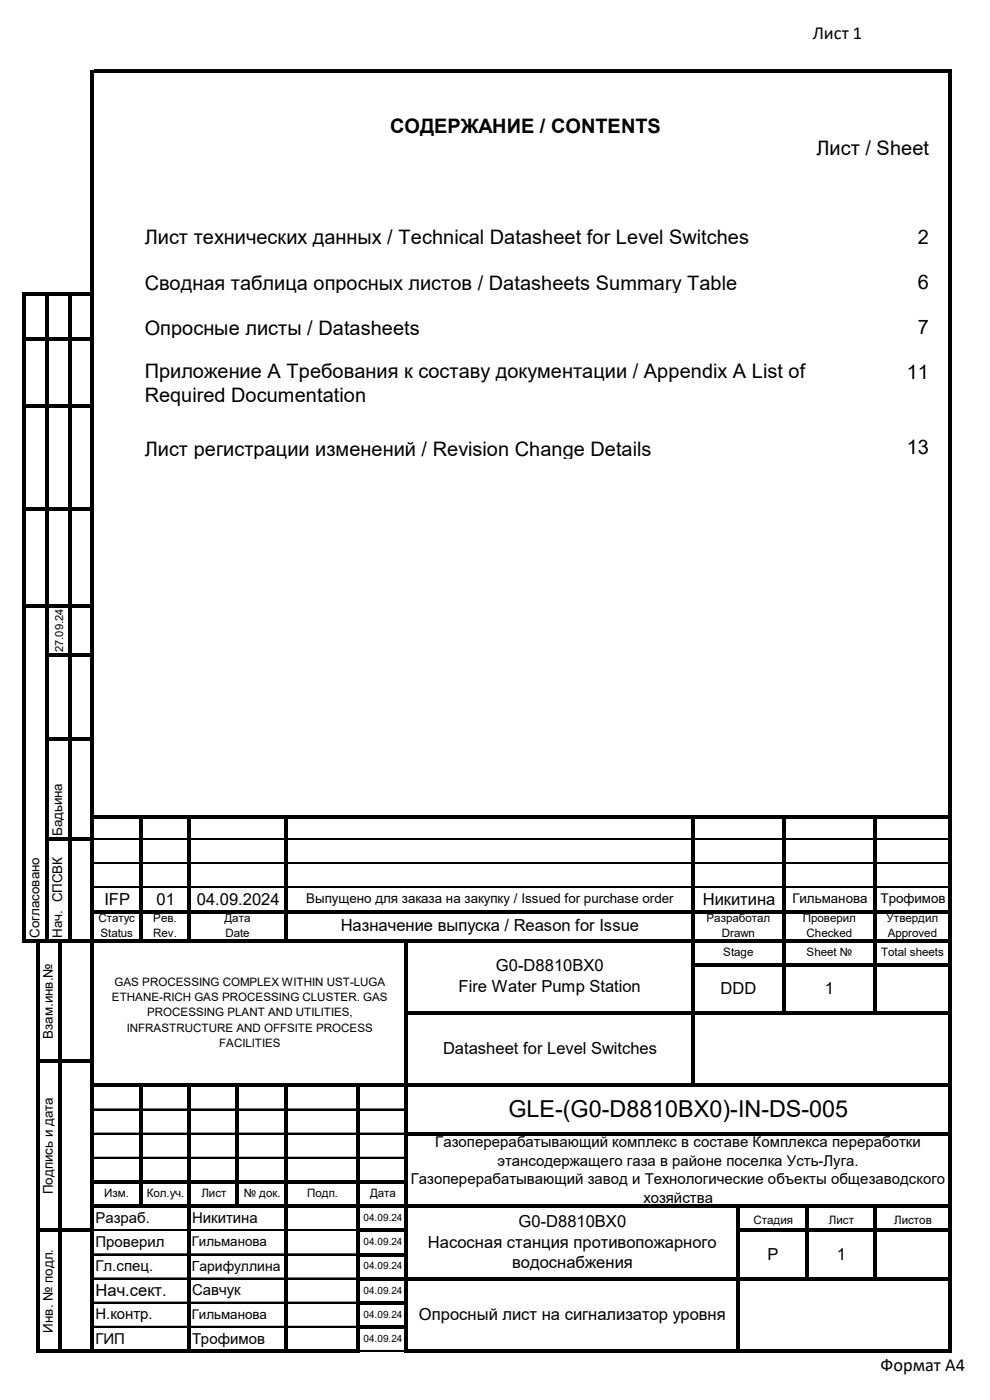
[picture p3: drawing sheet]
<svg xmlns="http://www.w3.org/2000/svg" width="210mm" height="297mm" viewBox="0 0 210 297" stroke-linecap="round" stroke-linejoin="round" font-family="sans-serif">
<defs><g id="words">
<text font-size="5" x="107.8" y="237">GLE-(G0-D8810BX0)-IN-DS-005</text>
<g font-size="4.2">
<text x="82.8" y="28.3">СОДЕРЖАНИЕ / CONTENTS</text>
<text x="173.2" y="32.9">Лист / Sheet</text>
<text x="30.7" y="51.7">Лист технических данных / Technical Datasheet for Level Switches</text>
<text x="194.7" y="51.7">2</text>
<text x="30.7" y="61.6">Сводная таблица опросных листов / Datasheets Summary Table</text>
<text x="194.7" y="61.2">6</text>
<text x="30.7" y="71.2">Опросные листы / Datasheets</text>
<text x="194.7" y="70.8">7</text>
<text x="30.7" y="80.2">Приложение А Требования к составу документации / Appendix A List of</text>
<text x="192.4" y="80.4">11</text>
<text x="30.7" y="85.4">Required Documentation</text>
<text x="30.7" y="96.7">Лист регистрации изменений / Revision Change Details</text>
<text x="192.4" y="96.3">13</text>
</g>
<g font-size="3.9">
<text x="172.4" y="8.3">Лист 1</text>
<text x="186.8" y="291">Формат А4</text>
</g>
<g font-size="3.5">
<text x="22.1" y="191.9">IFP</text>
<text x="33.2" y="191.9">01</text>
<text x="41.7" y="191.9">04.09.2024</text>
<text x="149.1" y="191.9">Никитина</text>
<text x="72.3" y="197.6">Назначение выпуска / Reason for Issue</text>
<text x="105.2" y="206.1">G0-D8810BX0</text>
<text x="97.3" y="210.5">Fire Water Pump Station</text>
<text x="152.8" y="210.9">DDD</text>
<text x="175" y="210.9">1</text>
<text x="94" y="223.7">Datasheet for Level Switches</text>
<text x="110" y="260.3">G0-D8810BX0</text>
<text x="90.8" y="264.7">Насосная станция противопожарного</text>
<text x="108.6" y="269.1">водоснабжения</text>
<text x="162.8" y="267.2">P</text>
<text x="177.5" y="267.2">1</text>
<text x="20.3" y="274.9">Нач.сект.</text>
<text x="88.9" y="280">Опросный лист на сигнализатор уровня</text>
</g>
<g font-size="3.2">
<text x="92.3" y="243.3">Газоперерабатывающий комплекс в составе Комплекса переработки</text>
<text x="87.1" y="251.2">Газоперерабатывающий завод и Технологические объекты общезаводского</text>
<text x="105.6" y="247.3">этансодержащего газа в районе поселка Усть-Луга.</text>
<text x="136.5" y="255.1">хозяйства</text>
<text x="20.2" y="259.4">Разраб.</text>
<text x="40.7" y="259.4">Никитина</text>
<text x="20.2" y="269.7">Гл.спец.</text>
<text x="20.2" y="264.5">Проверил</text>
<text x="40.7" y="274.8">Савчук</text>
<text x="20.2" y="279.9">Н.контр.</text>
<text x="20.2" y="285">ГИП</text>
<text x="40.7" y="285">Трофимов</text>
</g>
<text font-size="3" x="40.7" y="269.6">Гарифуллина</text>
<g font-size="2.8">
<text x="13.2" y="177.4" transform="rotate(-90 13.2 177.4)">Бадьина</text>
<text x="64.9" y="191.7">Выпущено для заказа на закупку / Issued for purchase order</text>
<text x="168.1" y="191.7">Гильманова</text>
<text x="186.8" y="191.7">Трофимов</text>
<text x="8.4" y="198.9" transform="rotate(-90 8.4 198.9)">Согласовано</text>
<text x="13.2" y="198.9" transform="rotate(-90 13.2 198.9)">Нач. СПСВК</text>
<text x="11.2" y="220.4" transform="rotate(-90 11.2 220.4)">Взам.инв.№</text>
<text x="11.2" y="253.4" transform="rotate(-90 11.2 253.4)">Подпись и дата</text>
<text x="40.7" y="264.4">Гильманова</text>
<text x="40.7" y="279.8">Гильманова</text>
<text x="11.2" y="282.7" transform="rotate(-90 11.2 282.7)">Инв. № подл.</text>
</g>
<g font-size="2.5">
<text x="20.9" y="195.6">Статус</text>
<text x="32.5" y="195.6">Рев.</text>
<text x="47.6" y="195.6">Дата</text>
<text x="149.9" y="195.6">Разработал</text>
<text x="170.3" y="195.6">Проверил</text>
<text x="188.1" y="195.6">Утвердил</text>
<text x="21.3" y="198.8">Status</text>
<text x="32.5" y="198.8">Rev.</text>
<text x="47.8" y="198.8">Date</text>
<text x="153.1" y="198.8">Drawn</text>
<text x="153.4" y="202.8">Stage</text>
<text x="171.1" y="198.8">Checked</text>
<text x="171.1" y="202.8">Sheet №</text>
<text x="186.9" y="202.8">Total sheets</text>
<text x="188.3" y="198.8">Approved</text>
<text x="24.3" y="209.2">GAS PROCESSING COMPLEX WITHIN UST-LUGA</text>
<text x="23.7" y="212.4">ETHANE-RICH GAS PROCESSING CLUSTER. GAS</text>
<text x="31.2" y="215.6">PROCESSING PLANT AND UTILITIES,</text>
<text x="26.9" y="218.8">INFRASTRUCTURE AND OFFSITE PROCESS</text>
<text x="46.5" y="222.1">FACILITIES</text>
<text x="22.1" y="254">Изм.</text>
<text x="31.1" y="254">Кол.уч.</text>
<text x="42.7" y="254">Лист</text>
<text x="51.7" y="254">№ док.</text>
<text x="65.2" y="254">Подп.</text>
<text x="78.5" y="254">Дата</text>
<text x="159.8" y="259.7">Стадия</text>
<text x="175.8" y="259.7">Лист</text>
<text x="189.7" y="259.7">Листов</text>
</g>
<text font-size="2.4" x="13.4" y="138.4" transform="rotate(-90 13.4 138.4)">27.09.24</text>
<g font-size="2.1">
<text x="77.1" y="259.1">04.09.24</text>
<text x="77.1" y="269.3">04.09.24</text>
<text x="77.1" y="264.2">04.09.24</text>
<text x="77.1" y="274.4">04.09.24</text>
<text x="77.1" y="279.6">04.09.24</text>
<text x="77.1" y="284.7">04.09.24</text>
</g>
</g></defs>
<g fill="#000">
<path d="M19.9 14.8h181.9v.7h-181.9z" fill-rule="evenodd"/>
<path d="M5.5 61.9h14.4v.7h-14.4z" fill-rule="evenodd"/>
<path d="M5.5 71.5h14.4v.7h-14.4z" fill-rule="evenodd"/>
<path d="M5.5 85.9h14.4v.6h-14.4z" fill-rule="evenodd"/>
<path d="M5.5 107.7h14.4v.7h-14.4z" fill-rule="evenodd"/>
<path d="M5.5 128.2h14.4v.7h-14.4z" fill-rule="evenodd"/>
<path d="M10.3 138.6h9.6v.7h-9.6z" fill-rule="evenodd"/>
<path d="M10.3 156.4h9.6v.7h-9.6z" fill-rule="evenodd"/>
<path d="M10.3 177.7h9.6v.7h-9.6z" fill-rule="evenodd"/>
<path d="M19.9 172.9h181.9v.7h-181.9z" fill-rule="evenodd"/>
<path d="M4.8 61.9h.7v138h-.7z" fill-rule="evenodd"/>
<path d="M5.5 199.2h196.3v.7h-196.3z" fill-rule="evenodd"/>
<path d="M9.6 62.6h.7v137.3h-.7z" fill-rule="evenodd"/>
<path d="M14.4 62.6h.7v137.3h-.7z" fill-rule="evenodd"/>
<path d="M19.9 193.1h181.9v.6h-181.9z" fill-rule="evenodd"/>
<path d="M29.5 173.6h.7v26.3h-.7z" fill-rule="evenodd"/>
<path d="M39.8 173.6h.6v26.3h-.6z" fill-rule="evenodd"/>
<path d="M60.2 173.6h.7v26.3h-.7z" fill-rule="evenodd"/>
<path d="M86.5 214.6h115.3v.7h-115.3z" fill-rule="evenodd"/>
<path d="M147.3 204.3h54.5v.7h-54.5z" fill-rule="evenodd"/>
<path d="M165.9 173.6h.7v41.7h-.7z" fill-rule="evenodd"/>
<path d="M185.2 173.6h.7v41.7h-.7z" fill-rule="evenodd"/>
<path d="M8.3 224.8h11.6v.7h-11.6z" fill-rule="evenodd"/>
<path d="M19.9 229.9h181.9v.7h-181.9z" fill-rule="evenodd"/>
<path d="M146.6 173.6h.7v57h-.7z" fill-rule="evenodd"/>
<path d="M19.9 250.4h66.6v.7h-66.6z" fill-rule="evenodd"/>
<path d="M19.9 255.6h181.9v.6h-181.9z" fill-rule="evenodd"/>
<path d="M29.5 230.6h.7v25.6h-.7z" fill-rule="evenodd"/>
<path d="M50 230.6h.7v25.6h-.7z" fill-rule="evenodd"/>
<path d="M86.5 240.2h115.3v.7h-115.3z" fill-rule="evenodd"/>
<path d="M8.3 260.7h11.6v.7h-11.6z" fill-rule="evenodd"/>
<path d="M76.3 260.7h10.2v.7h-10.2z" fill-rule="evenodd"/>
<path d="M76.3 265.8h10.2v.7h-10.2z" fill-rule="evenodd"/>
<path d="M76.3 270.9h125.5v.7h-125.5z" fill-rule="evenodd"/>
<path d="M76.3 276.1h10.2v.6h-10.2z" fill-rule="evenodd"/>
<path d="M157 260.7h44.8v.7h-44.8z" fill-rule="evenodd"/>
<path d="M170.8 256.2h.6v15.4h-.6z" fill-rule="evenodd"/>
<path d="M185.2 256.2h.7v15.4h-.7z" fill-rule="evenodd"/>
<path d="M7.6 199.9h.7v87.1h-.7z" fill-rule="evenodd"/>
<path d="M8.3 286.3h68v.7h-68z" fill-rule="evenodd"/>
<path d="M12.4 199.9h.7v87.1h-.7z" fill-rule="evenodd"/>
<path d="M19.3 14.8h.6v272.2h-.6z" fill-rule="evenodd"/>
<path d="M39.8 230.6h.6v56.4h-.6z" fill-rule="evenodd"/>
<path d="M60.2 230.6h.7v56.4h-.7z" fill-rule="evenodd"/>
<path d="M75.6 230.6h.7v56.4h-.7z" fill-rule="evenodd"/>
<path d="M76.3 281.2h10.2v.7h-10.2z" fill-rule="evenodd"/>
<path d="M85.9 199.9h.6v87.1h-.6z" fill-rule="evenodd"/>
<path d="M86.5 286.3h115.3v.7h-115.3z" fill-rule="evenodd"/>
<path d="M156.3 256.2h.7v30.8h-.7z" fill-rule="evenodd"/>
<path d="M201.2 15.5h.6v271.5h-.6z" fill-rule="evenodd"/>
</g>
<g fill="none" stroke="#000" stroke-width=".21">
<path d="M20 177.9h9.5M30.2 177.9h9.5M40.5 177.9h19.7M60.9 177.9h85.7M147.3 177.9h18.6M166.6 177.9h18.6M185.9 177.9h15.2M20 183h9.5M20 188.1h9.5M30.2 183h9.5M30.2 188.1h9.5M40.5 183h19.7"/>
<path d="M40.5 188.1h19.7M60.9 183h85.7M60.9 188.1h85.7M147.3 183h18.6M147.3 188.1h18.6M166.6 183h18.6M166.6 188.1h18.6M185.9 183h15.2M185.9 188.1h15.2M20 235.3h9.5M30.2 235.3h9.5M40.5 235.3h9.5"/>
<path d="M50.7 235.3h9.5M60.9 235.3h14.7M76.3 235.3h9.5M20 240.4h9.5M20 245.5h9.5M30.2 240.4h9.5M30.2 245.5h9.5M40.5 240.4h9.5M40.5 245.5h9.5M50.7 240.4h9.5M50.7 245.5h9.5M60.9 240.4h14.7"/>
<path d="M60.9 245.5h14.7M76.3 240.4h9.5M76.3 245.5h9.5M20 260.9h19.7M20 266h19.7M20 271.1h19.7M20 276.2h19.7M40.5 260.9h19.7M40.5 266h19.7M40.5 271.1h19.7M40.5 276.2h19.7M60.9 260.9h14.7"/>
<path d="M60.9 266h14.7M60.9 271.1h14.7M60.9 276.2h14.7M20 281.4h19.7M40.5 281.4h19.7M60.9 281.4h14.7M76.3 286.5h9.5"/>
</g>
<g fill="none" stroke="#000" stroke-width=".34">
<path d="M19.9 178h9.6M30.2 178h9.6M40.4 178h19.8M60.9 178h85.7M147.3 178h18.6M166.6 178h18.6M185.9 178h15.3M19.9 183.2h9.6M19.9 188.3h9.6M30.2 183.2h9.6M30.2 188.3h9.6M40.4 183.2h19.8"/>
<path d="M40.4 188.3h19.8M60.9 183.2h85.7M60.9 188.3h85.7M147.3 183.2h18.6M147.3 188.3h18.6M166.6 183.2h18.6M166.6 188.3h18.6M185.9 183.2h15.3M185.9 188.3h15.3M19.9 235.4h9.6M30.2 235.4h9.6M40.4 235.4h9.6"/>
<path d="M50.7 235.4h9.5M60.9 235.4h14.7M76.3 235.4h9.6M19.9 240.5h9.6M19.9 245.7h9.6M30.2 240.5h9.6M30.2 245.7h9.6M40.4 240.5h9.6M40.4 245.7h9.6M50.7 240.5h9.5M50.7 245.7h9.5M60.9 240.5h14.7"/>
<path d="M60.9 245.7h14.7M76.3 240.5h9.6M76.3 245.7h9.6M19.9 261h19.9M19.9 266.1h19.9M19.9 271.3h19.9M19.9 276.4h19.9M40.4 261h19.8M40.4 266.1h19.8M40.4 271.3h19.8M40.4 276.4h19.8M60.9 261h14.7"/>
<path d="M60.9 266.1h14.7M60.9 271.3h14.7M60.9 276.4h14.7M19.9 281.5h19.9M40.4 281.5h19.8M60.9 281.5h14.7M76.3 286.6h9.6"/>
</g>
<path d="M29.9 92.6h5.2v4.8h-5.2z" fill="#fff"/>
<use href="#words"/>
</svg>
